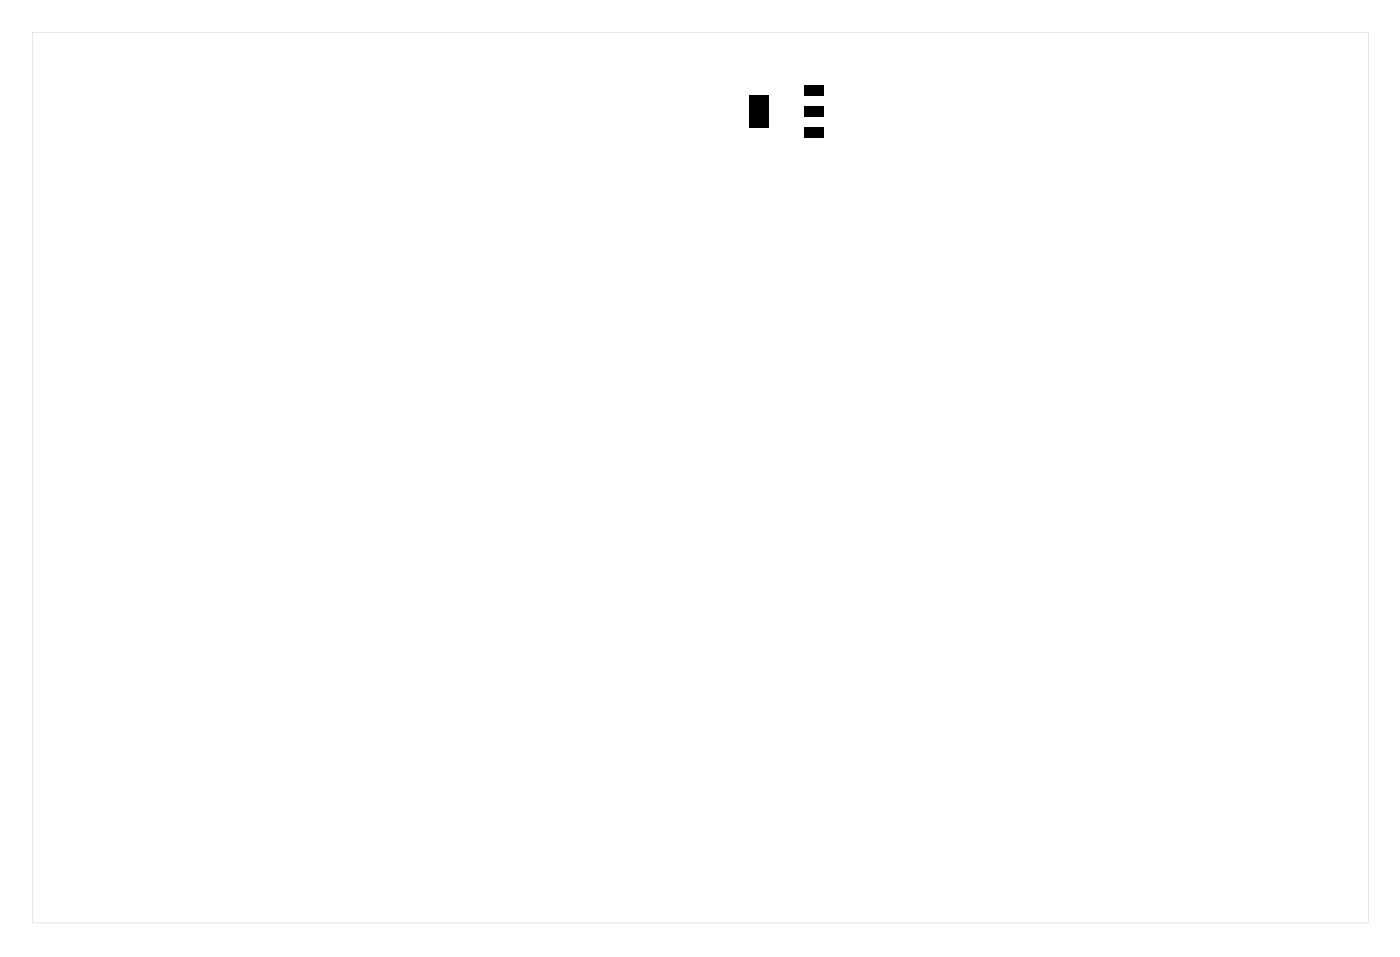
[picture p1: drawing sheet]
<svg xmlns="http://www.w3.org/2000/svg" width="157mm" height="107mm" viewBox="0 0 157 107" stroke-linecap="round" stroke-linejoin="round" font-family="sans-serif">
<g fill="#000">
<path d="M84 10.7h2.2v3.6h-2.2zM90.2 14.2h2.2v1.2h-2.2zM90.2 11.9h2.2v1.2h-2.2zM90.2 9.6h2.2v1.2h-2.2z"/>
<path d="M3.6 3.6h149.8v99.8h-149.8zM3.6 3.6v99.8h149.8v-99.8z"/>
</g>
</svg>
